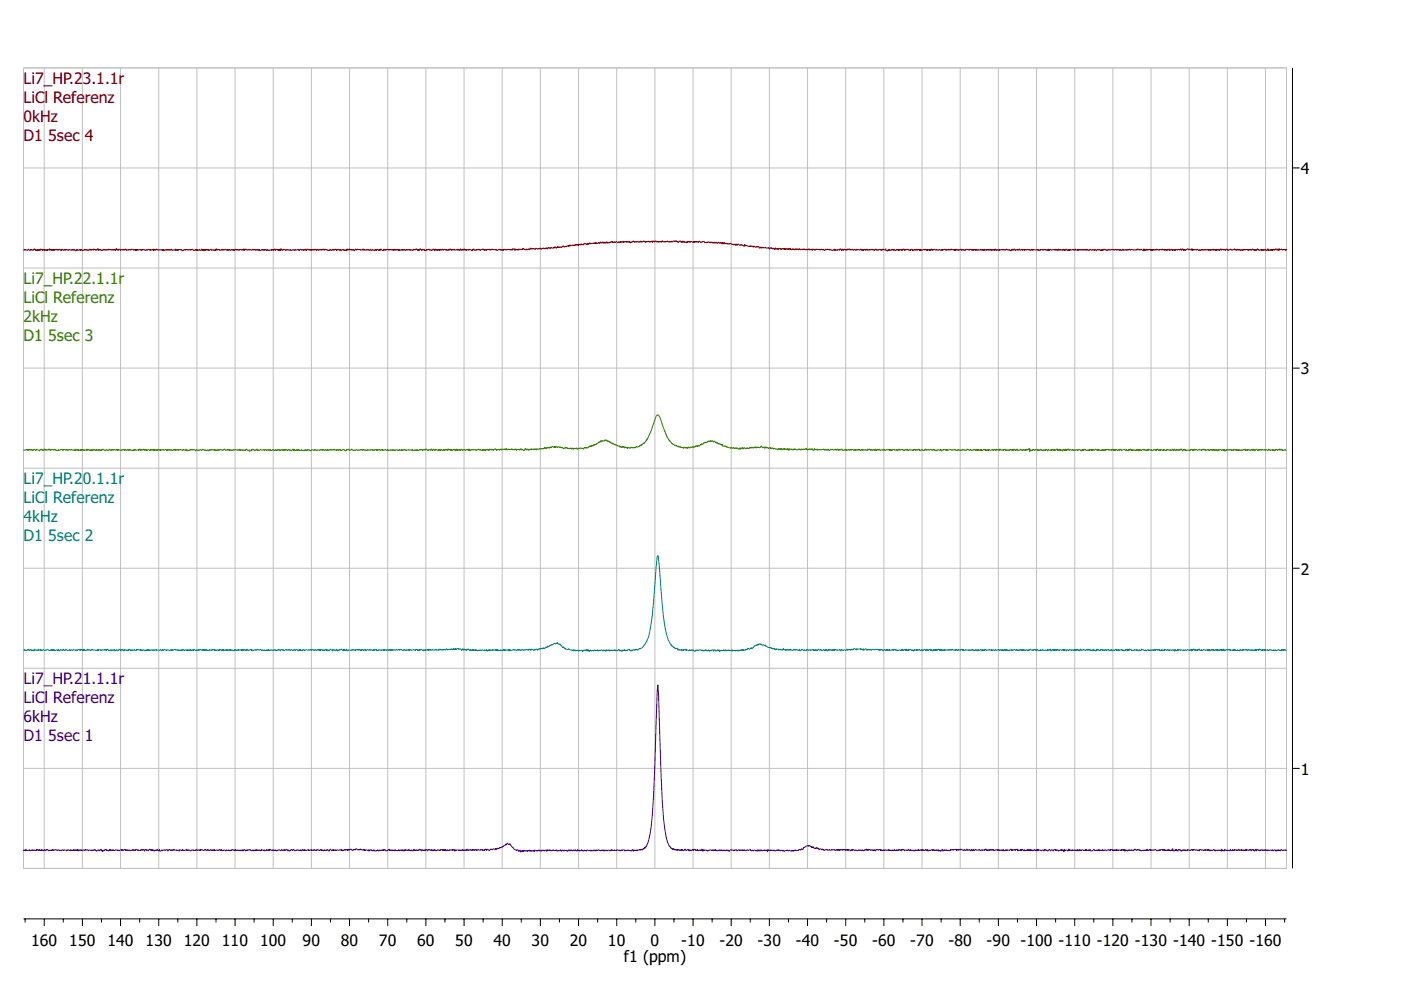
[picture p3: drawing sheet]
<svg xmlns="http://www.w3.org/2000/svg" width="297mm" height="210mm" viewBox="0 0 297 210" stroke-linecap="round" stroke-linejoin="round" font-family="sans-serif">
<defs><g id="words">
<g font-size="4" fill="#800000">
<text x="5" y="17.8">Li7_HP.2</text>
<text x="17.6" y="17.8">3.1.1r</text>
<text x="5" y="21.8">LiC</text>
<text x="9.5" y="21.8">l</text>
<text x="11.3" y="21.8">Refe</text>
<text x="18" y="21.8">renz</text>
<text x="5" y="25.8">0kHz</text>
<text x="5" y="29.9">D1</text>
<text x="10.2" y="29.9">5sec</text>
<text x="18" y="29.9">4</text>
</g>
<g font-size="4">
<text x="275.8" y="37">4</text>
<text x="275.8" y="79.4">3</text>
<text x="275.8" y="121.8">2</text>
<text x="275.8" y="164.3">1</text>
<text x="6.6" y="200.6">160</text>
<text x="14.7" y="200.6">150</text>
<text x="22.8" y="200.6">140</text>
<text x="30.9" y="200.6">130</text>
<text x="39" y="200.6">120</text>
<text x="47" y="200.6">110</text>
<text x="55.1" y="200.6">100</text>
<text x="64.2" y="200.6">90</text>
<text x="72.3" y="200.6">80</text>
<text x="80.3" y="200.6">70</text>
<text x="88.4" y="200.6">60</text>
<text x="96.5" y="200.6">50</text>
<text x="104.6" y="200.6">40</text>
<text x="112.7" y="200.6">30</text>
<text x="120.8" y="200.6">20</text>
<text x="128.9" y="200.6">10</text>
<text x="132.3" y="204">f1 (ppm)</text>
<text x="137.9" y="200.6">0</text>
<text x="144.4" y="200.6">-10</text>
<text x="152.5" y="200.6">-20</text>
<text x="160.6" y="200.6">-30</text>
<text x="168.7" y="200.6">-40</text>
<text x="176.8" y="200.6">-50</text>
<text x="184.9" y="200.6">-60</text>
<text x="193" y="200.6">-70</text>
<text x="201.1" y="200.6">-80</text>
<text x="209.2" y="200.6">-90 -100 -110 -120 -130 -140 -150 -160</text>
</g>
<g font-size="4" fill="#408000">
<text x="5" y="60.2">Li7_HP.2</text>
<text x="5" y="64.2">LiC</text>
<text x="9.5" y="64.2">l</text>
<text x="11.3" y="64.2">Refe</text>
<text x="17.6" y="60.2">2.1.1r</text>
<text x="18" y="64.2">renz</text>
<text x="5" y="68.3">2kHz</text>
<text x="5" y="72.3">D1</text>
<text x="10.2" y="72.3">5sec</text>
<text x="18" y="72.3">3</text>
</g>
<g font-size="4" fill="#008080">
<text x="5" y="102.6">Li7_HP.2</text>
<text x="5" y="106.7">LiC</text>
<text x="9.5" y="106.7">l</text>
<text x="11.3" y="106.7">Refe</text>
<text x="17.6" y="102.6">0.1.1r</text>
<text x="18" y="106.7">renz</text>
<text x="5" y="110.7">4kHz</text>
<text x="5" y="114.7">D1</text>
<text x="10.2" y="114.7">5sec</text>
<text x="18" y="114.7">2</text>
</g>
<g font-size="4" fill="#400080">
<text x="5" y="145.1">Li7_HP.2</text>
<text x="5" y="149.1">LiC</text>
<text x="9.5" y="149.1">l</text>
<text x="11.3" y="149.1">Refe</text>
<text x="17.6" y="145.1">1.1.1r</text>
<text x="18" y="149.1">renz</text>
<text x="5" y="153.1">6kHz</text>
<text x="5" y="157.2">D1</text>
<text x="10.2" y="157.2">5sec</text>
<text x="18" y="157.2">1</text>
</g>
</g></defs>
<g fill="none" stroke="#000" stroke-width=".21">
<path d="M274 14.4v169.7M274 35.6h1.5M274 78h1.5M274 120.5h1.5M274 162.9h1.5M5 194.8h267.8M5.3 194.8v.8M9.4 194.8v1.5M13.4 194.8v.8M17.5 194.8v1.5M21.5 194.8v.8M25.6 194.8v1.5"/>
<path d="M29.6 194.8v.8M33.7 194.8v1.5M37.7 194.8v.8M41.7 194.8v1.5M45.8 194.8v.8M49.8 194.8v1.5M53.9 194.8v.8M57.9 194.8v1.5M62 194.8v.8M66 194.8v1.5M70.1 194.8v.8M74.1 194.8v1.5"/>
<path d="M78.2 194.8v.8M82.2 194.8v1.5M86.2 194.8v.8M90.3 194.8v1.5M94.3 194.8v.8M98.4 194.8v1.5M102.4 194.8v.8M106.5 194.8v1.5M110.5 194.8v.8M114.6 194.8v1.5M118.6 194.8v.8M122.7 194.8v1.5"/>
<path d="M126.7 194.8v.8M130.8 194.8v1.5M134.8 194.8v.8M138.8 194.8v1.5M142.9 194.8v.8M146.9 194.8v1.5M151 194.8v.8M155 194.8v1.5M159.1 194.8v.8M163.1 194.8v1.5M167.2 194.8v.8M171.2 194.8v1.5"/>
<path d="M175.3 194.8v.8M179.3 194.8v1.5M183.4 194.8v.8M187.4 194.8v1.5M191.4 194.8v.8M195.5 194.8v1.5M199.5 194.8v.8M203.6 194.8v1.5M207.6 194.8v.8M211.7 194.8v1.5M215.7 194.8v.8M219.8 194.8v1.5"/>
<path d="M223.8 194.8v.8M227.9 194.8v1.5M231.9 194.8v.8M235.9 194.8v1.5M240 194.8v.8M244 194.8v1.5M248.1 194.8v.8M252.1 194.8v1.5M256.2 194.8v.8M260.2 194.8v1.5M264.3 194.8v.8M268.3 194.8v1.5"/>
<path d="M272.4 194.8v.8"/>
</g>
<g fill="none" stroke="#c0c0c0" stroke-width=".21">
<path d="M5 14.4h267.8v169.7h-267.8zM9.4 14.4v169.7M17.5 14.4v169.7M25.6 14.4v169.7M33.7 14.4v169.7M41.7 14.4v169.7M49.8 14.4v169.7M57.9 14.4v169.7M66 14.4v169.7M74.1 14.4v169.7M82.2 14.4v169.7M90.3 14.4v169.7"/>
<path d="M98.4 14.4v169.7M106.5 14.4v169.7M114.6 14.4v169.7M122.7 14.4v169.7M130.8 14.4v169.7M138.8 14.4v169.7M146.9 14.4v169.7M155 14.4v169.7M163.1 14.4v169.7M171.2 14.4v169.7M179.3 14.4v169.7M187.4 14.4v169.7"/>
<path d="M195.5 14.4v169.7M203.6 14.4v169.7M211.7 14.4v169.7M219.8 14.4v169.7M227.9 14.4v169.7M235.9 14.4v169.7M244 14.4v169.7M252.1 14.4v169.7M260.2 14.4v169.7M268.3 14.4v169.7M5 35.6h267.8M5 56.8h267.8"/>
<path d="M5 78h267.8M5 99.3h267.8M5 120.5h267.8M5 141.7h267.8M5 162.9h267.8"/>
</g>
<path d="M5 53l.5-.1 .4 .2 .1-.3 .5 .3 .1-.3 .3 .3 .2-.2 .1 .1v-.2l.3 .1 .1 .2 .1-.1 .1 .1 .1-.2 .1 .2 .3-.2 .2 .2 .1-.3 .3 .2 .1-.2 .1 .3 .1-.2 .2 .2 .1-.2 .1 .2h.3l.1-.2v.2l.1-.2 .3 .2 .1-.4 .1 .3 .3-.2 .1 .3 .1-.2 .1 .2 .2-.2 .2 .2 .1-.2h.3l.1 .2 .2-.2 .1 .2 .2-.3 .4 .4 .1-.4 .5 .3 .1-.2 .1 .1 .1-.2 .1 .2 .1-.1 .3 .2 .2-.2 .5 .2 .1-.2 .3 .2v-.2l.1 .1 .3-.1 .1 .3 .3-.1v-.3l.1 .2 .3 .1 .3-.2v.2l.2-.2 .4 .2 .3-.2 .2 .1 .1-.1 .1 .1 .2-.1 .4 .2v-.3l.1 .2 .1-.2 .2 .3 .2-.3 .3 .2 .1-.2 .3 .2 .2-.1 .1 .1 .3-.3 .1 .4 .1-.2 .2 .1 .1-.2 .2 .3h.3l.1-.2 .2 .2 .1-.2 .3 .2 .2-.2 .2 .1 .1-.2 .3 .2 .3-.1v.2l.7-.2 .1 .2 .2-.4 .5 .4 .1-.3 .2 .1 .1 .3 .3-.3 .6 .1 .3-.2 .2 .3 .4-.2h.4l.1 .2 .1-.3 .5 .3 .3-.2 .1 .2 .2-.2 .1 .2v-.2h.7l.1 .2 .1-.2 .1 .2 .3-.2 .4 .2 .2-.2 .3 .1 .1-.1 .3 .1 .1-.1 .1 .2 .5-.2 .1 .2 .1-.3 .1 .3 .1-.2 .2 .2 .3-.3 .3 .3 .1-.2h.6l.2 .2 .1-.2 .1 .3 .2-.2v.1l.3-.2 .1 .2 .1-.2 .1 .1 .2-.2 .1 .3 .2-.2 .2 .1 .1-.2 .2 .3 .5-.1 .2-.2 .1 .4 .1-.3h.2l.1 .2 .2-.2 .4 .1 .1-.1 .3 .3 .1-.2 .1 .1 .4-.2 .1 .2 .1-.2 .4 .1 .5-.1 .1 .2 .3-.3 .3 .3 .4-.2 .1 .2 .2-.2 .1 .2 .4-.2 .1 .2h.2l.1-.3 .3 .3 .2-.2 .2 .2 .1-.3 .1 .3 .2-.3 .3 .3 .1-.2 .1 .2 .5-.3v.3l.1-.2 .2 .2 .2-.2 .3 .2 .1-.3 .1 .3v-.4l.2 .3 .4-.1v.1l.1-.2 .1 .3 .4-.1 .1-.2 .2 .3v-.2l.2 .1 .2-.2 .5 .3 .1-.2 .2 .2 .2-.2 .3 .2 .2-.2 .3 .2 .1-.2 .1 .2 .4-.2 .1 .2 .1-.3 .1 .3 .1-.1 .2 .1 .1-.2 .4 .1 .3-.1 .1 .2 .1-.4 .1 .4 .3-.3 .1 .2h.4l.1-.1 .7 .2 .2-.3 .1 .2 .3-.1 .1 .2 .1-.2 .2 .2 .1-.2 .1 .1 .2-.1 .3 .3 .5-.3 .1 .2 .3-.2 .1 .2 .3-.2 .1 .2 .2-.2 .8 .2 .1-.2 .1 .1 .2-.2 .1 .3 .3-.3 .1 .3 .1-.2h.3l.1 .2 .1-.3 .1 .3 .2-.3 .1 .4 .1-.5 .3 .4 .4-.2 .3 .2 .2-.2 .2 .2 .2-.2 .4 .2 .1-.2 .1 .2 .4-.2 .3 .2 .2-.2 .1 .1 .4-.1h.2l.1 .2 .2-.3 .7 .3 .1-.3 .1 .2 .3-.2 .1 .4 .2-.4 .6 .2 .1-.1 .2 .2 .1-.2 .3 .1v-.1l.3 .1 .2-.1 .2 .3 .1-.3 .4 .2 .2-.2 .1 .1 .1-.2 .1 .2 .3-.2 .1 .2 .1-.2 .2 .3 .4-.2 .5 .2 .1-.2 .1 .2 .3-.2 .2 .2 .2-.3 .1 .2 .5-.1 .1 .2 .4-.3 .3 .3 .2-.2 .1 .2 .3-.2 .3 .2 .5-.2 .1 .3 .1-.4 .2 .2 .3-.2 .1 .2 .1-.1 .2 .1 .1-.1 .1 .2 .3-.2 .1 .3 .3-.4 .1 .2 .2-.2 1.1 .2 .2-.2 .1 .3 .1-.2 .4 .2 .1-.2 .7 .2 .1-.3 .2 .3 .2-.2 .5 .3 .1-.3 .3 .2 .1-.2 .5 .2 .1-.2 .1 .2 .1-.3 .4 .3h.2l.1-.3 .2 .3 .2-.2 .2 .1 .2-.1 .2 .2 .2-.2 .1 .1 .2-.1 .4 .2 .1-.2 .1 .3 .2-.4 .3 .3 .1-.3 .2 .2 .2-.2 .1 .4 .1-.3 .2 .2 .2-.2 .2 .2 .1-.3 .1 .3 .2-.2 .2 .2 .2-.2 .2 .2 .3-.2 .1 .1 .1-.2 .1 .2 .2-.1 .5 .2 .1-.2 .3 .1 .3-.2 .2 .3 .2-.2 .1 .3 .1-.3 .3-.1 .2 .3 .1-.3 .2 .2 .3-.1v.3l.4-.3 .1 .2 .5-.3 .1 .3 .3-.2 .1 .2 .3-.3 .2 .1 .1 .3 .2-.4 .4 .3 .2-.3 .1 .3 .2-.2 .1 .2 .1-.3 .2 .3 .2-.3 .2 .2 .2-.1 .2 .1 .1-.2 .2 .3 .1-.1 .2 .1 .1-.2 .1 .1 .2-.2 .4 .3 .1-.3 .1 .2 .3-.1 .1 .1 .4-.1 .2 .2 .1-.3 .5 .3v-.3l.4 .3 .1-.2h.2l.1 .2 .1-.3 .2 .3 .1-.3 .1 .3 .4-.2 .1 .2 .1-.3 .6 .4 .1-.4 .1 .2v-.2l.3 .3 1-.3 .3 .3 .1-.2 .4-.1 .1 .2 .1-.2 .1 .3 .3-.2 .2 .2 .1-.2 .3-.1 .3 .2 .3-.2v.2l.2-.2 .7 .2 .1-.1 .2 .2 .6-.2 .3 .2 .2-.2 .2 .2 .1-.2v.1l.2-.2 .3 .2 .2-.2 1 .2 .1-.3 .1 .3 .1-.2h.3l.1 .3 .1-.3 .3 .2 .1-.2 .2 .2v-.2l.1 .2 .1-.2 .5 .1 .1-.1 .1 .1 .1-.2 .3 .3 .4-.2 .1 .2 .4-.3 .3 .3 .1-.4 .3 .2 .2-.1 .5 .2 .1-.3 .7 .2 .2-.2 .3 .2 .2-.2 .1 .1 .2-.1 .2 .2 .3-.3 .3 .3 .1-.3 .4 .2 .3-.3 .1 .2 .3-.1 .1 .1 .3-.3 .2 .3 .4-.3 .2 .2 .1-.1 .5 .1 .1-.3 .2 .1 .1-.2 .2 .3 .8-.3 .1 .2 .2-.4 .1 .2 .5-.2 .4 .2 .2-.3 .1 .2 .2-.2 .1 .2 .2-.2 .1 .3 .1-.3 .3 .1 .1-.2 .5 .2 .2-.3 .5 .2 .1-.2 .1 .2 .1-.2 .1 .2 .3-.3v.2l.7-.2 .1 .2 .2-.2 .2 .1 .1-.2 .2 .3 .3-.3 .2 .2 .2-.3 .3 .3 .3-.3 .2 .3 .1-.3 .1 .3 .3-.3 .1 .3 .1-.3 .3 .2 .5-.2 .2 .1 .1-.2 .1 .3 .3-.2 .1 .2 .3-.3 .3 .2 .1-.1 .1 .1 .2-.1 .1 .2 .1-.3 .1 .2 .2-.1 .2 .1 .1-.3v.3l.1-.2h.4l.1 .2 .1-.2 .2 .2 .2-.2 .1 .2 .2-.2 .1 .3 .4-.3 .1 .1 .1-.2 .2 .3 .3-.2 .2 .2 .2-.3 .1 .2h.3l.2-.2 .1 .3 .1-.3 .2 .2 .3-.2 .4 .3 .6-.3 .2 .3 .4-.3 .2 .3 .1-.3 .4 .3 .1-.3h.2l.2 .2 .2-.1 .1 .2 .5-.2 .2 .2 .1-.4 .4 .3v-.1l.2 .1 .2-.1 .2 .1 .1-.2 .2 .2h.3l.1-.1 .2 .2 .1-.3 .2 .2 .4-.2 .1 .2 .3-.2 .3 .3 .6-.3 .2 .3 .1-.3 .1 .3 .1-.3 .3 .3v-.3l.5 .4 .1-.3 .1 .2 .1-.3 .2 .2 .1-.1 .1 .2 .3-.2 .4 .2v-.1l.1 .1 .1-.2 .1 .2 .2-.2 .2 .1 .1-.1 .3 .2 .1-.2 .4 .2 .7-.2 .3 .3 .8-.2 .2 .2 .1-.2 .1 .2 .2-.2 .1 .3 .1-.2 .2 .2 .1-.3 .2 .2 .1-.2 .1 .2 .2 .1 .3-.3 .2 .3 .2-.2 .1 .2v-.2l.3 .3v-.3l.3 .3 .1-.3 .1 .3 .1-.2 .5 .3 .6-.2 .7 .3 .3-.1 .1 .2 .1-.3 .2 .3 .2-.2 .4 .2 .2-.2 .7 .4 .1-.4 .1 .4 .2-.2 .4 .2 .3-.1 .1 .2 .2-.2 .2 .2 .2-.1 .1 .2 .2-.2 .4 .2 .1-.2 .3 .2 .2-.1 .1 .3 .3-.3 .2 .3 .2-.2 .6 .1 .4 .1 .3-.1 .1 .3 .2-.3 .4 .2v-.1l.2 .2 .1-.2 .3 .3 .1-.4 .2 .3 .2-.1 .3 .2 .1-.3 .2 .2 .1-.1 .1 .2 .3-.2 .2 .1 .1-.2 .2 .4 .2-.3 .1 .1 .3-.1 .1 .2 .2-.2 .1 .2 .2-.3v.4l.1-.2 .2 .2 .2-.3 .1 .2 .1-.1 .2 .2 .3-.3 .1 .3 .1-.2 .3 .2 .1-.3 .3 .2 .4-.1 .1 .1 .3-.1v.1l.1-.1 .2 .2 .1-.2 .2 .2 .4-.2 .1 .2 .1-.2 .3 .2 .1-.2 .1 .3 .2-.3 .3 .2 .1-.2 .1 .2 .2-.2h.5l.1 .2 .1-.2 .1 .2 .3-.2 .2 .2 .2-.1 .1 .2a.83 .83 0 0 1 1.1-.1l.1-.2 .7 .3 .3-.3 .1 .4 .2-.3 .3 .2 .1-.2 .4 .1 .1-.3 .3 .4 .3-.3 .1 .3 .2-.3 .3 .2 .1-.1 .1 .2 .2-.3 .3 .2v-.3l.2 .3 .1-.1 .1 .1 .3-.2 .3 .3 .2-.3 .2 .3 .2-.3 .1 .2 .2-.1 .4 .2 .3-.3 .1 .3 .2-.2 .1 .3 .4-.3 .1 .2 .2-.2 .1 .2 .1-.3 .1 .2 .1-.1 .2 .2 .1-.2 .3 .1 .1-.1 .6 .2 .3-.3 .2 .3 .7-.2 .3 .2 .2-.2a.43 .43 0 0 0 .7-.1l.1 .3 .3 .1 .1-.3 .1 .3 .2-.4 .1 .3 .6-.3 .1 .3 .2-.2 .2 .3 .4-.3 .3 .2 .1-.2 .1 .2 .4-.2 .1 .3 .2-.4h.3l.1 .3v-.3l.3 .2 .1-.2 .1 .2 .2-.1 .3 .2 .2-.2 .1 .2 .3-.3 .1 .3h.2l.1-.3 .3 .3 .2-.3 .1 .3 .4-.3 .1 .3 .1-.3 .1 .4 .1-.4 .1 .3 .4-.2 .3 .1 .1-.2 .3 .2 .1-.2 .1 .4 .1-.3 .3 .1v-.1l.2 .2v-.3l.1 .3 .1-.3 .3 .3 .1-.2 .1 .1 .3-.1 .3 .1 .1-.2 .3 .3 .2-.2 .3 .2 .3-.2 .1 .3 .1-.3 .2 .1 .3-.2 .2 .3 .2-.2 .2 .1 .2-.2 .1 .2 .1-.1 .2 .2 .1-.3 .4 .2 .2-.1 .1 .2 .1-.3 .1 .3 .3-.3 .2 .3 .6-.3 .1 .3 .5-.2v.2h.3l.3-.3 .6 .2 .1-.2 .4 .1v.2l.3-.3 .1 .3 .1-.2 .3 .2 .2-.3 .1 .3 .4-.2 .3 .2 .1-.3 .2 .3 .2-.2 .1 .2 .1-.2 .2 .2 .1-.3 .3 .3 .1-.3 .1 .3 .2-.2 .2 .2v-.3l.3 .3 .1-.2 .2 .2 .1-.2 .2 .2 .1-.2 .2 .2 .2-.3 .1 .3 .3-.2 .2 .2 .1-.2 .1 .2 .5-.2 .2 .1 .1-.2 .1 .2 .2-.1 .1 .1 .3-.2 .1 .2h.4l.1-.1 .3 .3 .1-.3 .1 .3 .2-.4 .2 .3 .2-.3 .2 .3 .5-.2 .1 .2 .2-.3 .1 .2 .2 .1 .3-.3 .1 .3 .2-.2 .2 .2 .1-.2 .3 .1 .3-.1 .3 .1 .1-.1 .2 .2 .2-.3 .1 .3 .2-.2 .1 .1 .1-.1 .7 .2 .2-.2 .2 .2 .3-.2v.2l.1-.2 .4 .2 .3-.3v.2l.3-.1 .1 .2 .2-.2 .1 .2 .2-.3 .1 .3 .3-.2 .2 .2 .7-.2 .1 .2 .2-.3 .1 .2 .2-.1 .1 .2 .2-.3 .2 .3 .2-.2 .5 .2 .1-.3 .2 .4 .1-.3 .2 .2 .1-.3 .3 .4 .2-.3 .1 .2 .2-.2 .1 .2 .4-.2 .5 .1 .1-.2 .1 .2 .4-.1 .1 .2 .1-.2 .5 .2 .2-.2 .2 .2 .1-.2 .2 .1 .2-.1 .1 .2 .2-.3v.3l.1-.2 .5 .2 .1-.2 .3 .1 .2-.1 .1 .2 .3-.2 .1 .2v-.2l.4 .3 .1-.3 .4 .1 .2-.1 .2 .2 .1-.2 .2 .2 .1-.3 .1 .3 .2-.3 .2 .2 .2-.1 .3 .2 .3-.3 .2 .3 .5-.2 .5 .2 .2-.2 .3 .1 .5-.1 .1 .2 .2-.2 .2 .2 .2-.3 .2 .3 .3-.2 .5 .2 .2-.2 .1 .1 .2-.2 .2 .2 .2-.2 .1 .2 1-.1v.1l.1-.2 .5 .2 .1-.1 .1 .1 .1-.2 .6 .3 .1-.3 .1 .4 .2-.1 .1-.3 .2 .3 .1-.3 .1 .2 .1-.2 .1 .2 .2-.2 .3 .4 .1-.3 .1 .2 .2-.3 .1 .3 .2-.2 .3 .1 .1-.2 .1 .2 .2-.1 .3 .2 .1-.3 .5 .2 .1-.2 .4 .3 .2-.2 .1 .2 .1-.2 .2 .2 .1-.3 .2 .2 .1-.2 .1 .3 .4-.2 .1 .2 .2-.2 .4 .2v-.3l.1 .3 .3-.2 .1 .1 .3-.1 .2 .1 .2-.2 .2 .3 .1-.3h.2l.1 .3 .1-.2 .3 .2 .2-.2 .1 .1 .3-.2 .7 .3 .1-.4 .2 .4 .1-.2 .1 .1 .4-.1 .1 .1 .2-.2 .4 .3 .2-.2 .2 .3 .2-.3 .1 .2 .2-.2 .1 .1 .3-.1 .1 .1 .4-.1v.1l.2-.1 .1 .2 .3-.2 .1 .2 .2-.2 .2 .1 .1-.2 .2 .3 .2-.2 .1 .2 .1-.3 .1 .3 .2-.2 .2 .2 .1-.3 .2 .4 .1-.3 .2-.1v.2l.1-.1h.3v.1l.2-.1 .3 .2 .1-.3h.3l.1 .3v-.2l.2 .2 .5-.3v.2l.2-.1 .1 .1 .5-.2v.2l.1-.1 .3 .2 .1-.3 .3 .2 .1-.1v.1l.2-.1 .1 .2 .2-.2 .3 .2 .1-.3 .1 .2 .1-.2 .2 .2 .2-.1 .3 .1 .1-.1 .1 .2 .2-.2 .1 .1 .1-.1 .3 .1 .1-.2 .3 .3 .1-.2 .1 .2h.2l.1-.2 .1 .2 .2-.4 .4 .4 .4-.2 .1 .2 .1-.2 .2 .2 .1-.2 .2 .2 .2-.3 .1 .3h.3l.2-.3v.3l.4-.2 .1 .2 .1-.3 .2 .4 .1-.3 .1 .1 .1-.2 .1 .3 .3-.1v-.2h.3l.2 .2 .1-.3 .2 .4v-.4l.3 .3 .2-.2 .3 .2 .1-.2 .1 .2 .1-.1 .3 .2 .1-.3 .1 .3" fill="none" stroke="#800000" stroke-width=".21"/>
<path d="M5 95.3l.3 .2 .4-.3 .1 .3 .2-.2 .1 .2 .2-.2 .1 .2 .2-.2 .3 .2 .3-.3 .4 .4 .1-.3 .7 .3 .1-.3h.3l.1 .2 .1-.1 .3 .2 .1-.4h.1l.2 .3 .1-.2 .2 .2 .3-.3 .1 .3 .1-.3 .3 .3 .1-.2 .4 .2 .3-.2v.1l.2-.1 .1 .3 1.2-.3 .2 .2 .1-.2h.4l.2 .2 .2-.2 .2 .2 .3-.2 .2 .2 .3-.2 .1 .2 .3-.1 .2 .1 .2-.3 .1 .4v-.2l.3-.1 .2 .2 .1-.2 .3 .2 .1-.2 .1 .3 .1-.3 .3 .2 .1-.2 .2 .2 .1-.2 .4 .2v-.3l.1 .3 .3-.2 .1 .2 .3-.2 .1 .2 .2-.2 .1 .2 .3-.2 .1 .2h.3l.1-.2 .2 .2 .2-.1 .2 .1 .1-.3 .2 .4 .1-.3 .2 .2 .1-.3 .6 .4 .4-.3 .1 .2 .3-.3 .4 .3 .2-.2 .1 .2 .1-.2 .1 .1 .3-.1 .4 .1 .1-.2 .1 .3 .2-.2 .1 .2 .3-.1v.1l.6-.3 .3 .3v-.2l.5 .2 .2-.2 .2 .2 .1-.2 .1 .1 .1-.1 .6 .2v-.1l.2 .1 .1-.2 .1 .2 .1-.2 .4 .2 .2-.2 .2 .2 .2-.3 .1 .3 .2-.2 .2 .2 .3-.3 .1 .3 .2-.2v.2l.3-.2v.2l.3-.2 .4 .2 .1-.2 .1 .2 .1-.2 .1 .2 .4-.2 .1 .3 .1-.4 .1 .3 .2-.2 .3 .3 .1-.4 .4 .3 .1-.2 .1 .2 .1-.2h.5l.1 .2 .4-.2 .1 .3 .2-.3 .2 .2 .5-.2 .1 .2 .2-.1 .1 .1 .2-.2 .3 .2 .1-.3 .1 .3 .1-.2 .4 .2 .1-.2h.3l.5 .3 .1-.3 .2 .2 .3-.2 .1 .3 .2-.4 .2 .4 .6-.3 .1 .2 .2-.3 .2 .3 .1-.2 .4 .1 .1 .2 .2-.3 .3 .2 .5-.2 .2 .2 .2-.3 .6 .3 .1-.1 .1 .1 .3-.1 .3 .2 .2-.3 .3 .2 .2-.2 .4 .2 .1-.2 .1 .2 .2-.1 .1 .1 .2-.2v.2h.2l.2-.2v.2l.4-.2 .4 .2 .2-.2 .4 .2 .4-.2 .2 .2 .1-.2 .1 .2 .1-.2 .2 .2 .1-.1 .1 .1 .4-.2 .1 .1 .2-.1 .7 .2 .2-.2 .1 .2 .2-.2 .4 .2 .1-.2 .5 .2 .2-.3 .2 .3 .3-.1 .1 .3 .3-.2 .1-.2 .1 .2 .4-.2 .1 .3 .3-.2 .1 .1 .1-.3 .3 .4 .1-.2 .1 .1 .3-.2 .5 .2 .2-.2 .1 .2 .1-.2 .4 .2 .1-.2 .3 .2 .1-.2 .2 .2 .1-.2 .2 .2 .4-.2 .2 .2 .4-.2 .1 .2 .3-.2 .2 .2 .2-.2 .2 .3 .1-.2 .2-.1 .1 .2 .2-.2 .1 .3 .2-.3v.2l.2-.2 .3 .3 .1-.3 .1 .2 .3-.2 .1 .3 .1-.2 .3 .2 .2-.4 .2 .4 .1-.3 .1 .2h.2l.1-.2 .3 .3 .2-.3 .1 .2 .1-.1 .3 .1 .1-.2 .5 .3 .1-.2 .2 .2 .2-.3 .2 .2 .1-.2 .1 .1 .2-.1 .3 .3 .3-.3 .5 .2 .1-.2h.2l.1 .2 .2-.1 .5 .1 .1-.2 .1 .2 .3-.2 .1 .2 .3-.2 .1 .2h.2l.1-.2 .2 .2 .2-.2 .2 .2 .2-.2 .3 .2 .1-.2 .2 .2 .3-.2 .1 .2 .1-.3 .4 .3 .1-.2 .2 .2 .1-.2 .1 .2 .3-.2 .2 .3 .6-.3 .4 .3 .2-.3h.4l.4 .2 .2-.3a.71 .71 0 0 0 1 .1l.4 .2 .4-.2 .2 .2 .1-.2 .3 .2 .1-.2 .3 .2 .4-.1 .1 .2 .2-.3 .1 .2 .4-.2 .1 .2 .2-.2 .2 .2 .1-.2 .1 .3 .5-.3 .2 .2 .2-.2 .2 .2 .2-.2 .1 .2 .3-.2 .2 .2 .1-.2v.2l.6-.2 .1 .2h.3v-.2l.1 .2 .7-.1 .1 .1 .2-.2 .2 .3 .1-.3 .3 .2 .3-.1 .3 .1 .2-.2 .1 .2 .3-.2 .1 .3 .1-.3 .2 .2 .1-.2 .2 .1 .2-.1 .1 .2 .1-.1 1-.1 .2 .2 .1-.2 .4 .2 .1-.2 .2 .3 .1-.3 .2 .2 .1-.2 .1 .3 .4-.3 .1 .1 .3-.1 .2 .2 .2-.2 .3 .1 .1-.2 .5 .4 .1-.3 .4 .2 .1-.3 .3 .3 .2-.3 .3 .3 .2-.3 .3 .2 .3 .1v-.2l.1 .2 .2-.2 .1 .2 .2-.2 .2 .3 .3-.3 .1 .3 .2-.3 .1 .1 .2-.1 .1 .2 .2-.3 .2 .2 .2-.2 .2 .3 .1-.2 .1 .2 .6-.2 .3 .3v-.4l.2 .3 .1-.2 .1 .2 .3-.2 .1 .2 .5-.2 .1 .2 .4-.2 .2 .2 .6-.3 .1 .4 .1-.4 .2 .4 .2-.3 .2 .1 .5-.1 .4 .2 .1-.2 .2 .1 .2-.2 .1 .2 .3-.1v.2h.3l.1-.2v.2l.1-.2 .2 .2 .1-.2 .2 .2 .2-.2 .1 .1 .2-.2 .1 .3 .1-.2 .1 .2 .1-.3 .2 .2 .1-.2 .2 .3 .1-.2h.1l.1 .2 .2-.3h.3l.2 .3 .1-.2 .5 .1 .2-.2 .2 .2 .1-.2 .2 .1 .2-.1 .2 .1 .1-.2 .2 .3 .1-.3 .1 .3 .3-.2v.2l.1-.2 .3 .1 .3-.1 .2 .2v-.2l.4 .2 .2-.2 .2 .3 .1-.3 .5 .2 .1-.2 .1 .2 .1-.3 .7 .4 .4-.4 .1 .3 .1-.2 .1 .2 .2-.2v.3l.7-.4 .1 .3 .3-.3 .1 .3 .2-.2v.1l.3-.2v.3l.1-.2 .3 .1 .9-.3 .1 .2 .5-.4v.4l.4-.3 .5 .2 .2-.4 .2 .2 .2-.3 .4 .3 .1-.3 .1 .3 .1-.2 .4 .2 .1-.2 .3 .2 .3-.1 .1 .2 .3-.2 .1 .3h.3l.1-.2 .2 .1 .1-.2 .4 .3 .2-.1 .1 .2 .2-.2 .2 .2 .2-.2 .1 .3 .2-.3 .1 .1 .3-.1 .1 .2 .1-.3 .2 .3 .3-.2 .2 .1 .6-.1 .1 .2 .2-.3 .3 .1 .2-.2 .2 .2 .2-.3 .1 .1 .1-.3 .2 .2 .1-.2 .1 .2 .1-.3 .2 .2 .3-.4 .1 .2 .3-.2 .6-.6 .1 .3 .3-.5 .1 .2v-.1h.6l.3-.2 .1 .2 .1-.2 .2 .3 .1-.2 .8 .6 .1-.1 .2 .3 .1-.1 .3 .2 .1-.1 .5 .4 .3-.1 .2 .3 .1-.2 .1 .3 .3-.3v.3l.3-.2 .1 .3 .1-.3 .2 .3 .2-.2 .1 .3 .3-.2 .3 .2 .2-.3 .2 .2 .2-.2 .1 .2 .2-.2 .1 .2 .3-.4 .1 .3 .5-.2 .3-.3 .1 .2 .1-.4 .1 .2 .3-.5 .1 .2 .5-.6 1-2.1 1.1-3.1 .3-.4 .5 .5 1.3 3.7 .7 1.4 .1-.1 .5 .7 .5 .3 .4 .1 .3 .2 .2-.1 .1 .2 .2-.1 .2 .2 .2-.1 .3 .3 .1-.3 .3 .2 .1-.2 .2 .2 .1-.2 .1 .3 .2-.3 .2 .2 .2-.2 .3 .1 .3-.2v.2l.3-.2 .1 .1 .1-.3 .2 .2 .1-.2 .1 .2 .2-.3 .2 .2 .4-.5 .3 .1 .2-.1 .1-.3 .2 .1v-.2l.2 .2 .5-.4 .3 .1 .2-.2 .1 .3 .2-.3 .3 .3 .1-.2 .2 .1 .1 .2 .1-.1 .3 .3v-.1l.4 .3 .2-.1 .2 .2 .1-.1 .1 .2 .1-.2 .1 .4 .5-.1 .2 .3 .2-.1 .7 .4 .2-.3 .2 .3 .2-.2 .2 .3 .2-.3 .8 .3 .1-.2 .1 .3 .1-.3 .3 .2 .1-.3 .3 .3 .1-.3 .4 .3 .2-.3 .1 .2h.3l.1-.2v.1l.1-.1 .3 .1 .1-.2 .3 .2 .4-.2 .1 .2 .1-.3 .1 .3 .2-.3 .1 .3 .1-.2 .2 .1 .4-.3 .1 .3h.3l.2-.2 .1 .3 .3-.2 .1 .2 .3-.2 .1 .3 .4-.3 .1 .4 .4-.3 .2 .3 .2-.1 .7 .3 .1-.3 .3 .2 .1-.2 .1 .3 .2-.3 .2 .3 .3-.3 .2 .2 .2-.2 .2 .3 .2-.3 .1 .4 .2-.4 .1 .3 .3-.2 .3 .2 .1-.2 .2 .3 .3-.3 .3 .2h.2l.1-.2 .2 .2 .1-.2 .4 .2v-.2l.3 .2 .2-.2 .2 .2 .4-.4 .1 .4 .4-.2 .1 .1 .1-.2 .1 .3 .3-.2 .1 .1v-.1l.1 .3h.3l.1-.4 .1 .2h.4v-.1l.1 .3 1.2-.3 .3 .2v-.2l.1 .3 .3-.2 .2 .2 .1-.3 .2 .3h.3l.1-.3 .2 .2 .2-.2 .3 .2 .3-.2 .2 .3 .3-.3 .1 .3 .2-.2 .1 .2 .1-.2 .2 .1 .2-.2 .1 .3h.2l.6-.2 .1 .2 .3-.2 .3 .2 .1-.2 .3 .1 .2-.1 .4 .2 .1-.3 .1 .3 .1-.2 .2 .2 .4-.2 .4 .3 .4-.3 .1 .2 .2-.2 .8 .2 .1-.3 .1 .2 .4-.1v.2l.2-.2 .2 .2 .4-.2v.2l.3-.3 .1 .3 .1-.1 .2 .1 .1-.2 .2 .2 .2-.3 .2 .3 .2-.1h.3l.1-.2 .1 .3 .2-.2 .1 .2 .2-.2 .5 .1 .1-.1 .2 .2 .1-.2 .1 .2 .1-.2 .1 .2 .2-.2 .7 .2 .2-.2 .1 .3 .3-.4 .1 .3 .6-.2 .3 .2h.2l.1-.2h.3l.1 .2 .1-.2 .2 .2 .3-.2 .6 .2 .1-.2 .1 .2 .1-.2 .3 .2 .1-.2 .2 .2 .2-.2 .3 .2 .1-.2v.3l.3-.1 .1-.2 .7 .2 .1-.3 .3 .3 .2-.2 .4 .1 .2-.1 .4 .2 .2-.2 .2 .2 .1-.2 .3 .3 .1-.2 .2 .1 .1-.2 .3 .2 .3-.2 .1 .3 .3-.3 .1 .2 .1-.2 .4 .2 .1-.1 .1 .1 .1-.3 .1 .4 .6-.3 .2 .2 .7-.3 .3 .3 .4-.1v.1l.1-.2 .4 .3 .1-.2 .3 .1 .2-.2 .2 .2 .1-.1 .3 .1 .2-.3 .7 .3v-.2l.3 .2 .2-.1 .3 .1v-.2l.3 .2 .2-.2v.2l.1-.3 .2 .3 .1-.2 .2 .2 .2-.2v.2l.2-.3 .1 .4 .1-.2 .1 .1 .5-.2 .1 .3 .1-.3 .2 .2 .1-.2 .1 .2 .1-.2 .1 .2 .2-.2 .1 .2h.2l.3-.3 .3 .3 .1-.2 .3 .2 .2-.3 .1 .3 .3-.2 .2 .2 .1-.3 .2 .3 .3-.2 .2 .2 .1-.2 .4 .2 .1-.2 .1 .2 .3-.2 .3 .3 .2-.3 .4 .2 .1-.3 .1 .4 .1-.3h.2l.1 .3 .5-.4 .1 .4 .5-.2 .1-.2 .2 .3 .1-.1 .1 .1 .1-.2 .4 .2 .1-.2v.2l.1-.2 .2 .2 .2-.3 .2 .2 .1-.3 .1 .6 .2-.4 .3 .3 .2-.3h.2l.1 .3 .2-.3h.5l.1 .3 .1-.3 .2 .2 .3-.3 .4 .4 .1-.2 .3 .1 .1-.2 .1 .2v-.2l.4 .3 .1-.4 .3 .3 .3-.2 .1 .2 .1-.2 .1 .2 .3-.2v.2l.1-.2 .2 .2 .5-.3v.4l.1-.4 .1 .3h.2l.1-.3 .2 .4 .2-.2 .2 .3 .1-.4 .3 .2 .1-.3 .1 .3 .2-.2 .1 .2 .3-.3 .3 .3 .1-.2 .4 .2 .1-.2 .2 .2 .1-.2 .3 .2 .4-.2 .1 .2 .5-.2 .2 .3 .1-.2 .1 .2 .2-.3 .1 .3 .2-.4 .1 .2 .1-.1 .1 .2h.5l.2-.1v.2l.1-.3 .4 .3 .2-.4v.4l.2-.3 .3 .1 .2-.2 .4 .3v-.2l.1 .2 .2-.2 .2 .2 .3-.2 .2 .2 .1-.2 .2 .3 .1-.3 .1 .3 .3-.3 .1 .1 .4-.1 .1 .2 .1-.2 .4 .1 .1 .1 .1-.3 .3 .3 .1-.2 .1 .2v-.2l.2 .2 .1-.2h.2l.1 .3 .4-.3 .1 .2 .3-.3 .1 .4 .6-.3 .4 .2 .1-.3 .3 .4 .2-.4v.3l.3-.3 .2 .3v-.2l.1 .2 .2-.2 .1 .2 .3-.1v.1l.3-.2 .2 .3 .1-.3h.2v.3l.1-.4 .1 .4 .2-.3 .2 .2 .1-.2 .4 .2 .1-.2 .2 .2 .2-.1 .1 .2 .2-.4 .1 .4 .1-.4 .3 .2 .3-.1 .1 .2 .4-.2 .3 .2 .2-.2 .1 .3 .1-.3 .2-.1 .2 .3h.1l.1-.2 .1 .2 .2-.2 .4 .3 .1-.3 .3 .2 .3-.1 .1 .1 .1-.2 .4 .2 .2-.2 .3 .2 .1-.3 .3 .4 .3-.4 .2 .3 .3-.2 .2 .2 .1-.2 .1 .2 .1-.2 .2 .1 .1-.2 .2 .1 .1 .3 .3-.3 .2 .2 .1-.2 .1 .2h.9l.2-.2 .3 .2 .2-.2 .1 .2 .1-.2 .3 .1 .2-.1 .2 .2 .3-.2 .2 .1 .3-.1 .1 .2 .3-.3 .1 .3 .3-.3 .1 .3v-.2l.2 .2 .4-.2 .1 .2 .1-.1 .2 .1 .1-.3 .5 .4 .2-.4 .1 .4 .3-.3 .1 .2 .2-.2 .2 .3 .1-.3 .1 .2 .4-.2 .2 .2 .1-.2h.2l.1 .3 .1-.3v.3l.3-.1 .1-.2 .2 .2 .2-.2 .2 .2 .3-.2 .2 .2 .1-.2 .3 .2 .2-.3 .1 .3 .2-.2 .3 .2v-.1l.1 .2 .1-.3 .2 .3 .1-.3 .3 .2 .2-.2 .7 .1v-.2l.1 .3 .3-.2 .1 .3 .1-.3 .6 .2 .1-.2 .1 .2 .1-.2 .2 .2 .1-.3 .3 .4v-.2l.3-.1 .4 .3 .1-.3 .2 .2 .1-.2 .3 .2 .1-.2 .2 .2 .3-.2 .1 .2 .2-.2 .4 .3 .1-.4 .3 .1 .1 .2 .2-.1 .3 .1 .1-.2v.2l.2-.2 .2 .3 .1-.3h.3l.1 .2 .2-.2 .2 .1 .1-.2 .3 .2 .2-.1 .1 .3 .1-.2v.1h.3l.2-.2 .3 .2" fill="none" stroke="#408000" stroke-width=".21"/>
<path d="M5 137.7l.1 .2 .2-.2 .1 .2 .3 .1 .2-.3 .1 .2 .2-.2 .1 .3 .3-.3 .1 .3 .3-.2 .2 .2 .1-.4 .5 .3 .1-.1 .2 .1 .1-.2 .1 .2 .3-.2 .2 .2 .3-.2 .4 .2 .5-.2 .6 .2 .3-.3 .1 .4 .3-.3 .1 .3 .2-.2 .1 .1 .4-.2 .1 .2 .2-.2 .1 .3h.2l.1-.2 .5 .1 .1-.3 .3 .3 .2-.2 .5 .2 .4-.2 .1 .2 .2-.2 .3 .2 .2-.2 .5 .3 .1-.2 .2 .1 .1-.2h.3v.2l.2-.1 .1 .1 .1-.2v.1l.2-.1 .2 .3 .1-.3 .3 .2 .4-.1 .1 .1 .1-.3 .7 .4v-.3l1.2 .3 .3-.3 .1 .2v-.1h.3l.1 .2 .4-.3 .2 .1 .2-.1 .1 .2 .2-.2 .2 .2 .2-.2 .3 .3 .3-.2 .2 .1v-.1l.1 .1 .2-.1 .2 .1 .1-.2 .2 .3 .3-.2 .4 .2 .1-.3h.3l.1 .3 .1-.3h.4v.3l.3-.3v.2l.2-.1 .5 .1 .1-.2 .1 .2 .2-.2 .1 .2 .4-.2 .3 .2 .2-.2 .1 .2h.3l.1-.2 .1 .2v-.2h.3l.3 .2 .2-.2 .1 .3 .1-.2 .2 .1 .1-.1 .3 .2 .1-.2 .2 .1 .1-.2 .1 .3 .3-.3v.3l.2-.2 .1 .1h.5l.1-.2 .2 .2 .2-.1 .1 .1 .2-.2 .1 .2h.6l.2-.2 .4 .2 .1-.2 .2 .2 .2-.2 .4 .2 .1-.2 .7 .2 .1-.1 .2 .2 .1-.3 .1 .2 .5-.2 .5 .1 .2 .1v-.2l.3 .2 .1-.1 .2 .2 .2-.3 .1 .2 .2-.2 .2 .3 .1-.2h.3l.1 .1 .2-.2 .2 .3 .3-.3 .1 .3 .1-.3 .1 .2 .2-.1 .2 .1 .1-.2 .3 .2 .3-.1v.1l.3-.1 .1 .1 .1-.2 .1 .1 .2-.1 .1 .2 .4-.1v.1l.1-.2 .2 .2 .1-.3 .1 .3 .2-.2 .1 .2 .1-.1 .4 .1 .2-.2 .3 .2 .1-.1 .1 .1v-.2l.4 .2 .1-.2 .1 .3 .2-.3 .1 .2 .3-.1 .2 .1 .1-.2 .1 .2v-.2l.3 .1 .1 .2 .2-.3 .1 .3v-.3l.1 .3 .2-.2 .4 .1 .1-.2 .2 .3 .4-.3v.3l.2-.3 .1 .2 .2-.1 .2 .2 .2-.2 .1 .1 .1-.2 .2 .2 .3-.2 .2 .2 .1-.2 .2 .2 .2-.1 .2 .1 .1-.3 .1 .4 .3-.3 .1 .2 .3-.1 .1 .2 .2-.4 .1 .3h.5l.1-.2 .2 .2 .1-.2 .2 .3 .3-.2 .1 .1 .2-.2 .1 .2a.35 .35 0 0 1 .7 0l.3-.2 .1 .2 .3-.1 .2 .2 .2-.2 .1 .1 .2 .1 .1-.2 .2 .2 .2-.3 .2 .3 .5-.2 .4 .1 .1-.2 .6 .3 .1-.2 .1 .1 .3-.2 .2 .3 .1-.2 .5 .1v-.2l.1 .3 .6-.3 .1 .2 .7-.2 .1 .2 .3-.2 .1 .2h.2l.1-.2 .4 .2 .1-.2 .5 .3 .1-.3 .2 .2 .1-.2 .3 .2 .1-.1 .3-.1 .2 .2 .3-.2 .8 .2 .1-.2 .3 .2 .1-.2 .3 .3 .4-.3 .1 .2h.2l.1-.2 .2 .2 .1-.3 .2 .3 .1-.2 .1 .2 .3-.2 .1 .2 .2-.1 .1 .1 .3-.2 .2 .2 .1-.2 .2 .3 .2-.2 .2 .2 .2-.4 .4 .4 .1-.3 .2 .2 .2-.1 .2 .2 .2-.3 .1 .3h.2l.7-.4 .4 .4 .1-.4 .1 .4 .1-.3 .2 .3 .2-.4 .1 .4 .3-.2 .6 .1 .1-.2 .2 .2 .2-.2 .4 .2 .1-.2h.3l.1 .2 .4-.3 .2 .4 .1-.3 .2 .2 .1-.3 .2 .4 .4-.3 .2 .3 .2-.3 .3 .2 .2-.2 .1 .2h.5l.2-.2 .1 .3 .1-.2 .3-.1 .1 .2 .1-.2v.3l.4-.3 .2 .2 .1-.2 .2 .2 .5-.1 .1 .2 .1-.4 .1 .3 .2-.2 .2 .2 .2-.2 .4 .2 .1-.2 .2 .3 .2-.3 .1 .2 .1-.1 .5 .1 .3-.2 .1 .2 .7-.2 .6 .2 .2-.2 .3 .3 .2-.2 .1 .1 .3-.2 .1 .3 .1-.3 .5 .2 .4-.2 .4 .3v-.3h.3l.1 .2 .1-.2 .1 .2 .2-.2 .1 .2 .3-.3 .5 .4v-.3l.1 .2 .2-.1 .1 .1v-.1l.4 .1 .1-.2 .2 .3 .2-.3 .3 .2 .3-.2 .2 .1 .5-.1 .1 .2 .1-.1 .4 .1 .1-.3 .2 .2 .1-.2 .4 .3 .2-.2 .1 .2 .1-.2 .2 .1 .2-.2 .3 .2 .1-.2 .1 .2 .2-.2 .1 .2 .3-.2 .2 .2 .2-.1v-.2l.3 .3 .1-.3 .2 .3 .4-.3 .2 .2 .1-.1h.3l.2 .3 .2-.4 .3 .4v-.3l.4 .2v-.2l.1 .3 .3-.3 .5 .4 .1-.3 .3 .2 .1-.2 .1 .3 .1-.3 .4 .3 .1-.3 .1 .2 .2-.1 .1 .2 .4-.2 .1 .1 .1-.1 .2 .1 .2-.2 .3 .2 .2-.1 .3 .2 .1-.3 .1 .4 .3-.3v.2l.1-.3 .2 .2 .1-.1 .2 .1 .2-.2 .1 .3 .2-.3 .4 .2 .1-.3 .1 .3 .1-.2 .1 .3 .2-.2 .3 .1 .1-.1 .2 .2 .5-.3 .1 .2 .1-.2 .2 .3v-.2l.4 .1 .2-.2v.3l.3-.4 .2 .4a.93 .93 0 0 1 1.1-.1l.2-.2 .1 .2 .3-.2v.2l.1-.2 .3 .3 .3-.3 .4 .2 .9-.2 .1 .2 .3-.2 .1 .2 .2-.3 .5 .3 .2-.2 .1 .1 .3-.2 .1 .3 .3-.3h.4l.3-.2 .1 .2 .3-.3 .1 .2 .4-.3 .1 .2 .2-.4 .2 .1 .3-.3 .6-.1 .3-.3h.5l.1-.2 .4 .5 .2-.1 .6 .7 .1-.1 .3 .3 .1-.1 .1 .3 .5 .1 .1-.2 .3 .2h.4l.2 .2 .1-.2 .1 .2 .1-.2 .4 .2 .4-.2 .1 .2 .2-.1 .1 .1 .4-.2 .3 .4 .2-.4 .1 .1 .1-.1 .3 .2v-.3l.2 .4 .1-.4 .3 .4 .3-.3 .1 .2 .4-.1 .1 .2 .1-.3 .5 .2 .1-.2 .1 .2 .1-.3 .3 .3 .1-.2 .1 .2 .4-.2 .3 .2 .1-.2 .1 .1 .2-.1 .2 .3 .1-.4v.3l.2-.2 .2 .2 .1-.3 .1 .3h.2l.1-.2h.3l.1 .2 .1-.2 .2 .2 .2-.3 .1 .3 .4-.1 .3-.2 .3 .4 .1-.3 .2 .3 .1-.3 .1 .2 .2-.2 .1 .2 .1-.3 .3 .3 .4-.3h.3l.1 .2 .1-.1 .1 .2 .3-.2 .1 .2 .2-.3 .2 .2 .5-.2 .2 .2 .2-.3 .8-.3 .9-1.2 .7-2.2 .5-3.5 1-12.4 .2-.2 .9 10.6 .8 5.7 .5 1.7 .6 1 1 .8 .3-.1 .1 .4 .2-.3 .2 .3 .3-.2 .4 .3v-.4l.1 .4 .5-.3v.3l.1-.3 .5 .3 .3-.2 .1 .1 .3-.1 .3 .2 .1-.2v.2l.3 .1 .1-.3 .6 .1 .4-.1 .3 .2 .2-.2 .1 .2 .3-.2 .1 .1 .1-.2 .3 .3 .4-.2 .1 .3 .3-.2 .1 .1 .2-.2h.2l.1 .3 .1-.3h.2l.1 .2 .5-.2 .1 .2 .2-.2 .1 .3v-.3l.1 .2 .2-.1 .4 .1 .1-.3 .2 .3 .2-.3 .2 .3 .3-.2 .5 .2 .3-.2 .1 .3 .1-.3 .4 .2v-.2l.3 .2 .3-.2 .3 .2 .1-.2 .5 .1 .1-.2 .3 .2 .1-.2 .3 .2 .1-.2h.4l.1-.3 .3 .2h.2l.1-.3 .3 .2 .5-.5 .5-.1 .1-.3v.2l.2-.1 .1-.2 .4 .2 .1-.1 .3 .2 .1-.1 .3 .2 .1-.2 .1 .4 .2-.2 .3 .4 .2-.1 .3 .2 .1-.2 .4 .4 .3-.1 .1 .2 .1-.2 .2 .3 .1-.2h.4l.2 .2 .2-.2 .1 .2 .1-.1 .4 .1 .1-.3 .2 .3 .2-.1 .1 .2 .2-.3 .1 .3h.4l.1-.2 .2 .2v-.3l.2 .3 .6-.2 .2 .2 .2-.2 .6 .2 .1-.2 .3 .3 .1-.3h.2l.3 .2 .2-.1 .4 .2 .1-.3 .3 .2 .1-.1 .4 .1 .5-.2v.2l.2-.2 .1 .3 .2-.3 .1 .3 .1-.2 .3 .1v-.2l.3 .2 .3-.2 .2 .3 .4-.3 .4 .2 .1-.2 .4 .3v-.3l.2 .2 .1-.2 .2 .2 .2-.2 .2 .3 .2-.3 .2 .2 .1-.3v.3l.1-.2 .5 .2 .1-.1 .3 .1 .1-.2 .3 .3v-.4l.5 .3 .2-.1 .3 .2 .3-.4 .1 .3 .5-.2 .2 .2 .1-.3 .3 .2 .2-.3 .3 .1 .2 .2 .1-.3 .2 .2 .6-.1 .1 .1v-.2l.4 .3 .1-.3 .1 .4 .4-.3h.2l.1 .3 .2-.3 .8 .2 .3-.1 .3 .1 .6-.2 .2 .2 .2-.1 .1 .2 .2-.2 .1 .2 .2-.2 .2 .3 .3-.4 .3 .3 .2-.2 .1 .3 .1-.3 .3 .2 .1-.3 .1 .3 .6-.1v-.1l.1 .2 .2-.2 .3 .2 .1-.2 .2 .2 .2-.1v.2l.2-.2 .5 .1 .1-.2v.2l.1-.3 .2 .4 .1-.3h.2l.2 .3 .1-.4 .2 .4 .1-.2 .2 .2 .1-.3 .1 .1 .1-.1 .4 .2 .1-.2 .3 .3 .1-.3 .1 .2v-.2l.4 .2v-.2l.1 .2 .1-.2 .3 .2 .1-.2 .4 .3 .2-.3 .1 .2 .5-.2 .1 .2h.2l.1-.2 .2 .2 .2-.2h.3v.2l.2-.2 .1 .3 .1-.2 .1 .2 .3-.4 .1 .3 .3-.2 .1 .3 .1-.3 .1 .2 .4-.2 .1 .2 .2-.2v.3l.1-.3 .2 .3 .1-.2 .2 .1 .2-.2v.2l.1-.2 .7 .2 .3-.2 .2 .2 .1-.2 .2 .2 .1-.2 .5 .2 .1-.2 .1 .3 .1-.3 .4 .2 .1-.2 .1 .1 .2-.1 .2 .2 .3-.2 .1 .2 .2-.2 .1 .2 .3-.2 .1 .2h.5l.2-.2 .2 .3 .3-.3 .1 .2 .2-.2 .1 .3 .3-.1v-.2l.3 .2v-.1l.3 .2 .1-.3v.2h.3l.3-.3 .2 .4 .1-.4 .1 .3 .2-.1 .1 .1 .1-.2 .3 .2 .4-.1 .3 .1 .1-.2 .3 .2 .1-.2 .1 .2 .2-.1 .2 .2 .3-.3 .2 .2 .4-.2 .2 .3 .1-.3 .3 .2 .1-.1 .1 .2 .2-.3 .1 .3 .3-.3 .2 .3 .1-.3 .1 .3 .1-.2 .4 .2 .4-.3 .1 .2 .1-.1 .2 .1 .3-.2 .1 .2h.3l.1-.2 .3 .3 .1-.2 .2 .2 .1-.2 .3-.1 .1 .3 .1-.3 .1 .2 .2-.2 .2 .2 .4-.1 .2 .2 .2-.2 .1 .1 .1-.2 .5 .2 .1-.2 .2 .2 .3-.3 .1 .3 .5-.2 .2 .2h.3l.1-.2 .1 .2h.2l.1-.2 .4 .3 .3-.2 .3 .2 .1-.3 .1 .2 .2-.2 .2 .2 .1-.3 .1 .5 .4-.5 .1 .3 .1-.2 .2 .2 .1-.3 .2 .3 .1-.2 .1 .2 .1-.2 .3 .3 .2-.3 .4 .2 .2-.2 .2 .2v-.2l.1 .2 .1-.1h.3l.1 .2 .1-.3 .4 .3 .1-.2 .9 .1 .2-.2 .2 .3 .1-.3 .1 .2 .2-.3 .1 .3 .1-.2 .3 .3 .1-.4h.2l.1 .3 .3-.2 .1 .1 .3-.1 .1 .2 .2-.2h.3l.1 .2 .4-.2v.3l.1-.2 .1 .2 .2-.2 .1 .1 .2-.2 .1 .2 .1-.1 .4 .2 .1-.3v.3l.1-.3 .6 .2 .1-.1 .1 .2v-.2l.3-.1 .2 .2 .2-.1 .1 .1 .2-.2 .2 .2 .4-.2 .2 .3 .1-.2 .2 .2v-.3l.3 .3 .3-.2 .1 .1 .4-.2 .1 .2 .1-.2 .1 .3 .2-.3 .2 .3 .1-.2 .4 .1 .1-.2 .2 .3 .2-.2 .1 .2 .2-.3 .1 .2 .3-.3 .1 .4 .1-.2 .2 .1 .1-.3 .3 .3 .2-.1v.2l.4-.1 .2-.2 .2 .2 .3-.2 .2 .3 .2-.3 .1 .2 .3 .1 .1-.4 .7 .4 .2-.2 .1 .2 .3-.3 .3 .3 .2-.2 .5 .1 .2-.1 .1 .1 .1-.2 .2 .2 .1-.2 .4 .2 .2-.2 .1 .2 .1-.2 .2 .3 .3-.3 .1 .2 .1-.2 .3 .3 .1-.3 .4 .2 .2-.2 .2 .2 .1-.2 .1 .3 .2-.3 .3 .2 .2-.1 .2 .1 .1-.1 .2 .3v-.4l.2 .2 .4-.2v.3l.1-.2 1 .1 .1-.1 .3 .1 .2-.1 .1 .1 .3-.2 .4 .3 .1-.3 .2 .1 .1 .3 .1-.4 .2 .2 .1-.3 .2 .1 .1 .2 .2-.2 .3 .2 .1-.2 .2 .2 .1-.3h.1l.1 .3h.2l.1-.2 .1 .2h.3v-.2l.9 .2 .1-.2 .2 .3 .1-.3 .1 .3 .3-.3 .2 .2 .1-.2 .1 .2 .1-.2 .2 .3 .1-.2h.2l.1-.1 .1 .3 .1-.3 .4 .3 .2-.3 .1 .2 .1-.3 .1 .4 .1-.3 .2 .2 .2-.3 .1 .4 .2-.1 .1-.2 .3 .1 .2-.1 .1 .1 .2-.1 .2 .2v-.1l.3 .1 .1-.1 .2 .1 .1-.2 .2 .2 .1-.2 .3 .3 .2-.3 .1 .2 .2-.1 .2 .2 .1-.3 .3 .2 .1-.2 .1 .2 .1-.2 .2 .2 .4-.2v.2l.2-.2 .2 .3 .1-.3 .3 .2 .2-.2 .2 .2 .2-.2 .4 .3v-.3l.1 .2 .2-.3 .1 .3 .1-.1 .3-.1 .1 .3 .1-.4 .6 .4 .1-.3 .1 .1h.3l.1 .2 .1-.4 .1 .3 .3-.2 .2 .2 .3-.2 .1 .2 .3-.1 .1 .2 .4-.3 .5 .3 .5-.3 .4 .3 .1-.3 .5 .2 .2-.2v.2l.2-.1 .1 .1h.2" fill="none" stroke="#008080" stroke-width=".21"/>
<path d="M272.8 180.3l-.6-.1-.3 .1-.3-.2-.2 .3-.5-.2-.2 .2-.1-.2-.1 .3v-.3h-.3l-.2 .2-.2-.3-.1 .3-.2-.2-.5 .1-.2-.2-.1 .3-.2-.2-.1 .1-.1-.1-.2 .1-.1-.1-.2 .2-.2-.3-.1 .2-.2-.2-.1 .3-.5-.3-.2 .1-.1 .3-.1-.5-.4 .5-.1-.4-.1 .2-.3-.2-.1 .3-.2-.3-.1 .2h-.4l-.2-.1-.1 .2-.1-.4-.2 .4-.1-.2-.2 .2-.1-.2-.2 .2-.3-.3-.4 .3v-.3l-.4 .3-.1-.2-.1 .1-.3-.2-.1 .3-.1-.2-.1 .2-.2-.3-.1 .3-.4-.3-.1 .3-.6-.2-.1 .2-.3-.3-.1 .4-.4-.3-.1 .1-.1-.2-.1 .4-.1-.3-.2 .2-.4-.2-.1 .2-.3-.2-.1 .2-.2-.3-.5 .3-.1-.1-.2-.1-.1 .2-.3-.3-.2 .3-.1-.3v.2l-.4-.1v.2l-.1-.3-.4 .3-.1-.3-.3 .2-.1-.2h-.3l-.1 .3-.1-.2-.1 .2-.3-.2-.2 .1-.3-.2-.2 .2-.1-.2-.1 .2-.3-.2-.1 .2h-.5l-.1-.2-.1 .3-.3-.2-.1 .2-.1-.2-.1 .2-.2-.3-.5 .4v-.3l-.2 .1-.1-.2h-.3l-.1 .3h-.2l-.1-.3v.3l-.2-.3-.2 .3h-.3l-.1-.5-.1 .5-.1-.2-.2 .2-.3-.2-.1 .1-.1-.2-.2 .2v-.1l-.2 .1-.2-.1-.2 .2-.1-.3v.3l-.1-.2-.2 .1-.1-.2-.4 .2-.1-.2-.1 .3-.1-.2-.1 .2-.4-.1-.1-.1-.5 .1-.2-.1-.2 .1-.2-.1-.1 .2-.1-.3-.4 .2-.1-.2-.2 .2v-.2l-.2 .2h-.6a.37 .37 0 0 1-.6-.1l-.1 .2-.2-.3-.2 .1-.1-.1-.2 .2-.1-.2h-.3l-.1 .3-.5-.2-.2 .1-.2-.1-.1 .1-.2-.1-.2 .2-.1-.2-.1 .2-.2-.2-.1 .3-.1-.4-.1 .3-.2-.3-.3 .3-.1-.3-.1 .2-.3-.1-.2 .2-.2-.2-.2 .1v-.2l-.1 .2-.1-.1-.2 .2-.1-.3-.1 .3-.2-.3-.4 .1-.1 .1-.3-.2-.5 .3-.2-.2-.5 .2-.1-.3-.2 .3-.2-.2-.2 .2-.2-.3-.1 .2-.3-.1-.1 .2v-.2l-.4 .2-.1-.3-.7 .3-.1-.2-.2 .2-.1-.2-.4 .1-.1-.2-.1 .3-.1-.3-.3 .2-.4-.1-.3 .2-.1-.3-.2 .2v-.2l-.3 .3-.1-.3-.2 .3-.1-.2v.2l-.3-.2-.2 .1-.3-.1-.1 .2-.1-.2-.1 .1-.2-.1-.2 .2-.1-.4-.2 .4-.1-.1-.3-.1-.3 .2v-.3l-.1 .5-.2-.4h-.2v.2l-.2-.3-.6 .3-.1-.2-.2 .1-.1-.1-.2 .2-.1-.3-.3 .1-.1 .2-.4-.2-.2 .2-.2-.3-.3 .3h-.2l-.1-.2-.1 .1-.3-.2-.1 .3-.2-.2-.4 .2-.7-.3v.2l-.1-.2-.1 .3-.2-.3-.1 .3-.3-.3-.1 .3-.3-.2-.1 .2-.2-.3-.2 .3-.1-.2-.2-.1v.3l-.2-.3-.1 .2-.2-.1-.3 .2-.1-.3-.2 .3-.3-.3-.2 .3-.1-.3-.1 .2-.4-.1-.1 .2-.1-.4-.3 .2-.1 .2-.2-.3-.3 .2-.2-.2-.1 .3-.1-.3h-.2l-.1 .2h-.5l-.1-.2-.2 .3-.1-.2-.4 .2-.1-.3-.2 .3-.1-.2-.2 .1-.3-.1-.1 .2-.1-.3-.2 .2-.1-.2-.2 .2-.2-.1-.2 .2-.2-.3-.1 .2-.3-.2-.1 .2-.1-.3-.2 .3-.2-.1-.1 .2-.1-.2-.2 .1-.2-.3-.2 .3-.1-.1-.4 .1-.1-.2-.2 .3-.3-.3-.5 .2-.3-.2-.4 .3-.1-.3-.3 .3v-.3h-.2l-.1 .3-.3-.3-.4 .2-.2-.3-.1 .3h-.1l-.3-.2-.1 .2-.5-.2-.1 .2-.1-.3-.3 .3-.1-.2-.2 .2-.1-.2-.1 .3-.1-.4-.7 .3-.1-.2-.3 .2-.1-.2-.1 .3-.3-.2-.1 .2-.2-.2-.1 .2-.1-.2-.3 .2-.1-.2-.2 .2-.1-.3-.4 .4-.2-.3-.3 .2-.1-.3-.1 .3-.3-.2-.3 .2-.3-.3-.1 .3-.1-.2-.4 .2-.3-.2-.3 .2-.1-.3-.1 .2-.3-.2-.1 .2-.4-.2-.1 .2-.2-.2-.1 .3-.2-.2-.3 .2-.1-.3-.4 .3-.2-.2-.2 .2h-.2l-.2-.2-.3 .2-.1-.3-.1 .3-.2-.1-.1-.2-.3 .2-.1-.1h-.3l-.2 .2-.1-.2-.4-.1-.1 .3-.2-.3-.1 .2-.3-.2-.3 .2-.2-.1-.1 .2-.4-.3-.1 .3-.2-.2-.1 .2-.3-.2-.2 .2-.1-.2-.1 .2-.1-.3-.4 .2-.5-.1-.1 .2-.1-.2-.3 .2-.2-.3-.1 .2-.1-.2-.3 .2-.6-.2-.1 .4-.2-.3v.2l-.1-.3-.2 .3-.3-.2-.2 .1-.1-.2h-.2l-.1 .2-.2-.3-.2 .3-.1-.3-.3 .3-.1-.1-.1 .2h-.2l-.1-.2-.2 .2-.3-.2-.7 .2-.3-.2-.3 .1-.1-.2-.3 .2-.1-.2-.3 .3-.1-.3-.2 .2-.1-.2-.1 .2-.1-.2-.1 .2-.2-.2-.2 .2-.1-.2-.2 .2-.3-.2-.1 .2-.2-.2h-.2l-.1 .3v-.2l-.1 .1-.2-.2-.1 .2-.3-.2-.1 .2-.3-.1-1 .1v-.2l-.4 .2-.3-.2-.5 .2-.3-.3-.2 .2-.1-.2-.4 .1-.6-.4-.1 .2-.2-.1-.2 .1-.1-.4-.2 .2-.1-.2-.1 .2-.2-.3-.4-.1-.1 .1-.1-.2-.9 .5-.2 .4-.3-.1-.1 .2-.4-.1-.1 .3-.7-.2-.1 .2-.2-.2-.1 .3-.3-.3v.3l-.5-.3-.2 .2-.3-.2-.1 .2-.6 .1-.1-.3-.2 .3-.1-.2-.7 .1-.1-.2-.1 .2-.1-.2-.4 .2-.2-.1v.1l-.1-.2-.1 .2-.6-.2-.2 .2v-.2l-.2 .2-.2-.3-.1 .4-.3-.3-.1 .2-.2-.2-.1 .2-.3-.1v.1l-.3-.2-.1 .3-.1-.3-.2 .3-.1-.3-.3 .3v-.3l-.2 .2-.3-.2-.4 .2-.1-.2-.2 .2h-.2l-.1-.3-.5 .2-.2-.1-.4 .2-.2-.2-.1 .2-.2-.3-.1 .3-.2-.2-.4 .2-.1-.2-.5 .2-.2-.2-.1 .1-.3-.1v.2l-.1-.1h-.3l-.2-.2-.5 .4v-.3l-.1 .2-.3-.2-.2 .2-.2-.2-.2 .2-.2-.2-.1 .2-.2-.2-.2 .2-.3-.2-.1 .2-.1-.1-.3 .1-.2-.2-.1 .2v-.3l-.3 .2-.1-.1-.1 .2-.1-.2-.2 .2-.2-.2h-.3l-.1 .2-.1-.1-.2 .2-.3-.3h-.3l-.2 .2-.1-.3-.1 .4-.2-.5-.2 .4-.1-.2-.5 .2-.1-.3-.1 .3-.1-.2-.2 .2-.1-.3h-.3l-.1 .3-.2-.3-.1 .2-.4-.1-.1 .2-.1-.3-.1 .3-.1-.3-.5 .2-.2-.3-.2 .4-.3-.3-.2 .2-.1-.2-.2 .3-.2-.3-.1 .2-.2-.2-.1 .2-.1-.2-.2 .2-.1-.2-.2 .1-.2-.3-.2 .2-.3-.3-.1 .1-.4-.8-.6-1.7-.5-3.9a527 527 0 0 1-1.1-26.3l-.1-2-1.2 27.8-.5 4-.5 1.9-.5 .9-.1-.1-.2 .3h-.3l-.1 .3-.2-.3-.1 .2-.2-.1-.1 .2-.3-.1-.1 .2-.2-.2-.3 .2-.1-.2-.2 .3-.1-.4-.4 .4-.1-.2-.5-.1-.6 .1-.1 .2-.2-.3h-.3l-.1 .2-.2-.2-.2 .2-.2-.2h-.5l-.2 .2-.3-.2-.1 .1h-.2l-.1-.1-.1 .1-.2-.2-.2 .3-.4-.2-.2 .2-.1-.2-.3 .2-.1-.2-.1 .2-.2-.2v.3l-.1-.3-.3 .2-.1-.2-.1 .2-.5-.3-.4 .3-.1-.2-.1 .2-.3-.2-.1 .3-.1-.3-.4 .2-.1-.2v.3l-.3-.3v.2l-.6-.1-.1 .2-.4-.3-.1 .2h-.2l-.1-.1v.1l-.1-.3-.5 .4-.1-.3-.2 .1-.2-.2v.3h-.3l-.1-.3-.2 .3-.3-.2-.1 .2-.3-.2-.4 .2-.1-.3-.3 .4-.1-.3-.2 .2-.3-.2-.1 .3-.2-.3-.2 .1-.1 .2-.2-.3-.4 .2-.2-.1-.2 .2-.1-.3-.4 .2-.4-.2v.2l-.1-.2-.3 .2-.1-.2-.1 .2-.1-.2-.3 .1-.2-.1-.1 .3-.1-.3-.4 .2-.1-.2-.2 .2-.2-.2-.1 .3-.2-.2-.2 .1-.1-.2-.3 .3-.2-.2v.1l-.5-.2-.1 .4-.1-.3-.2 .1-.1-.1-.1 .2-.3-.2v.2l-.3-.3-.3 .3-.1-.2-.2 .2-.3-.2-.1 .2-.1-.3-.1 .4-.2-.3-.1 .3h-.2l-.1-.4-.3 .3-.2-.3h-.3v.1l-.6-.3-.8-1.1-.1 .2-.5-.3-.1 .4-.1-.3-.2 .3-.5 .4-.1-.1-.4 .3-.1-.1-.2 .2-.1-.1-.1 .2-.2-.2-.2 .3-.1-.2-.1 .2-.4-.1-.2 .2-.4-.2-.2 .4-.3-.4-.4 .3v-.3l-.3 .1-.1 .2-.3-.2-.1 .2-.4-.2-.1 .2-.3-.2-.5 .2v-.2l-.1 .1-.2-.1-.1 .2-.3-.2-.1 .2v-.2l-.1 .2-.2-.2-.1 .2-.2-.2-.3 .2-.1-.3-.2 .3-.1-.2-.3 .3-.1-.2-.3 .1-.1-.2-.5 .3-.1-.2-.7 .1-.2-.1-.2 .2-.1-.3-.3 .2-.1-.2-.1 .2h-.3l-.1-.2-.2 .3-.3-.3-.2 .3-.2-.3-.1 .3-.1-.3-.2 .3v-.3l-.2 .3-.1-.3h-.4l-.1 .3-.6-.2-.3 .2-.3-.3-.3 .3-.1-.2v.2l-.3-.3-.2 .3-.4-.3-.1 .3-.2-.2-.3-.1-.1 .3-.1-.2-.1 .2-.2-.2-.2 .2-.3-.3-.1 .2-.3-.3v.3l-.3 .1-.2-.2-.2 .1-.1-.2-.1 .2-.2-.2-.1 .3h-.3v-.2l-.2 .2-.3-.2-.1 .1-.1-.2-.2 .2-.3-.1-.1 .2-.1-.3-.2 .4-.3-.4-.2 .3-.1-.2h-.2l-.2 .2-.1-.3-.4 .3-.3-.2-.1 .1-.1-.2v.3l-.2-.2-.2 .2-.2-.2-.5 .1-.1-.2-.4 .3h-.3l-.3-.3-.2 .2v-.2l-.3 .3v-.2l-.4 .1-.1 .1-.1-.2-.1 .2-.2-.2-.2 .2-.1-.1-.1 .1h-.3l-.1-.2-.3 .2-.4-.3-.3 .4-.1-.4-.1 .3-.3-.2-.3 .1-.2-.2v.3l-.2-.3-.1 .2-.3-.2-.2 .1-.1-.2-.1 .2-.2-.1-.1 .1-.5-.3-.1 .3-.3-.1-.4 .2-.1-.2h-.4l-.1 .1-.3-.1v.2l-.2-.2-.3 .2-.3-.2-.5 .3v-.3l-.1 .3-.1-.2-.4 .1-.4-.2-.3 .2-.1-.2-.2 .2-.2-.2-.1 .2-.1-.1-.2 .2-.2-.3h-.2l-.1 .3-.4-.3-.1 .3-.1-.2-.2 .2-.2-.2-.2 .2-.1-.2-.2 .2-.1-.3-.1 .2-.2-.2-.1 .2h-.2l-.3-.2-.1 .3-.2-.2-.2 .1-.2-.2-.1 .2-.4-.1v.1l-.1-.2-.5 .3-.1-.3-.2 .2-.4-.1-.2 .1-.1-.2-.1 .3-.3-.3-.1 .3h-.2l-.1-.3-.2 .3-.4-.3-.6 .3-.3-.3-.1 .2-.3-.2-.2 .2-.1-.1v.2h-.3l-.1-.2-.2 .2v-.3l-.6 .2-.1-.2-.3 .2-.2-.2-.3 .3-.2-.3-.5 .3-.4-.2-.3 .2-.1-.2-.1 .1v-.1l-.3 .1-.2-.2-.2 .2-.1-.2-.1 .3-.3-.3-.1 .2-.4 .1-.1-.3-.1 .2-.4-.2-.1 .3-.3-.2-.1 .2-.3-.2-.1 .2-.2-.3-.1 .3-.2-.3-.3 .3-.1-.2-.4 .2-.2-.2-.4-.1-.1 .2-.1-.2-.1 .3-.1-.2-.2 .2-.2-.2h-.3l-.1 .3-.1-.3-.2 .2-.1-.2-.2 .2-.1-.2-.1 .2-.3-.2-.4 .1-.2-.2-.1 .3-.3-.3-.2 .2-.1-.1-.1 .2-.2-.2-.1 .2-.2-.2-.2 .2-.2-.2-.2 .2-.4-.2-.4 .2-.1-.3-.3 .3-.1-.3-.4 .2-.1-.1-.6 .1-.1-.3-.1 .4-.3-.3-.1 .3-.2-.3-.2 .2h-.4l-.1-.2-.2 .3-.2-.3-.5 .3-.1-.2-.4-.1v.2l-.1-.2-.1 .3-.2-.3-.3 .2-.1-.2-.8 .3-.1-.2-.5 .2-.2-.2-.5 .2-.1-.3-.1 .2-.2-.1-.4 .2v-.2l-.1 .2-.1-.3-.3 .3-.3-.3-.1 .4-.2-.3-.3 .2-.1-.2-.4 .1-.2-.2-.1 .2-.2-.2-.4 .2-.2-.2-.3 .4-.1-.4h-.3l-.1 .2-.3-.1-.4 .2-.1-.2-.2 .2-.2 .1-.1-.4-.1 .3-.4-.3-.1 .3-.3-.2-.1 .2h-.2l-.1-.2v.2l-.3-.3-.1 .2-.1-.2-.1 .2-.2-.3-.3 .4-.6-.3-.1 .4-.3-.4-.1 .2-.1-.2-.8 .2-.1-.1-.1 .1-.4-.2-.2 .3-.2-.2-.1 .1-.1-.2-.3 .3-.1-.2-.2 .2-.6-.2-.2 .1-.3-.2-.4 .2-.2-.2-.1 .2v-.1l-.5 .2-.3-.2-.1 .2-.4-.2-.3 .1-.1-.1-.2 .2v-.2l-.3 .2-.1-.3-.1 .2-.2-.2-.1 .3-.3-.1-.2 .1-.1-.3h-.2l-.1 .2-.1-.1-.4 .3-.2-.4-.3 .1v.2l-.2-.2-.5 .2-.3-.2-.1 .1-.2-.2-.3 .3-.1-.3-.1 .2-.5-.1-.1 .2-.3-.2-.1 .1-.3-.2-.1 .3-.3-.2-.3 .2-.2-.2-.1 .1-.3-.1-.1 .2-.2-.3-.1 .3-.1-.2-.2 .1-.2-.2-.2 .3-.1-.3-.2 .2-.3-.1-.1 .2-.1-.2-.3 .1-.3-.1-.1 .2-.1-.2h-.5l-.2 .2-.1-.2-.3 .2-.6-.3-.3 .3-.1-.2h-.3l-.1 .1-.3-.1-.1 .2-.1-.3-.2 .2-.1-.1-.3 .2v-.2l-.3 .2-.1-.2-.2-.1-.1 .2-.3-.2-.3 .3-.1-.2-.2 .2-.1-.3-.3 .3-.2-.3-.2 .3-.1-.3h-.2l-.3 .3-.6-.2-.5 .1-.2-.1v.1l-.4 .1-.2-.2-.1 .2-.1-.3-.2 .3-.2-.2v.2" fill="none" stroke="#400080" stroke-width=".21"/>
<use href="#words"/>
</svg>
